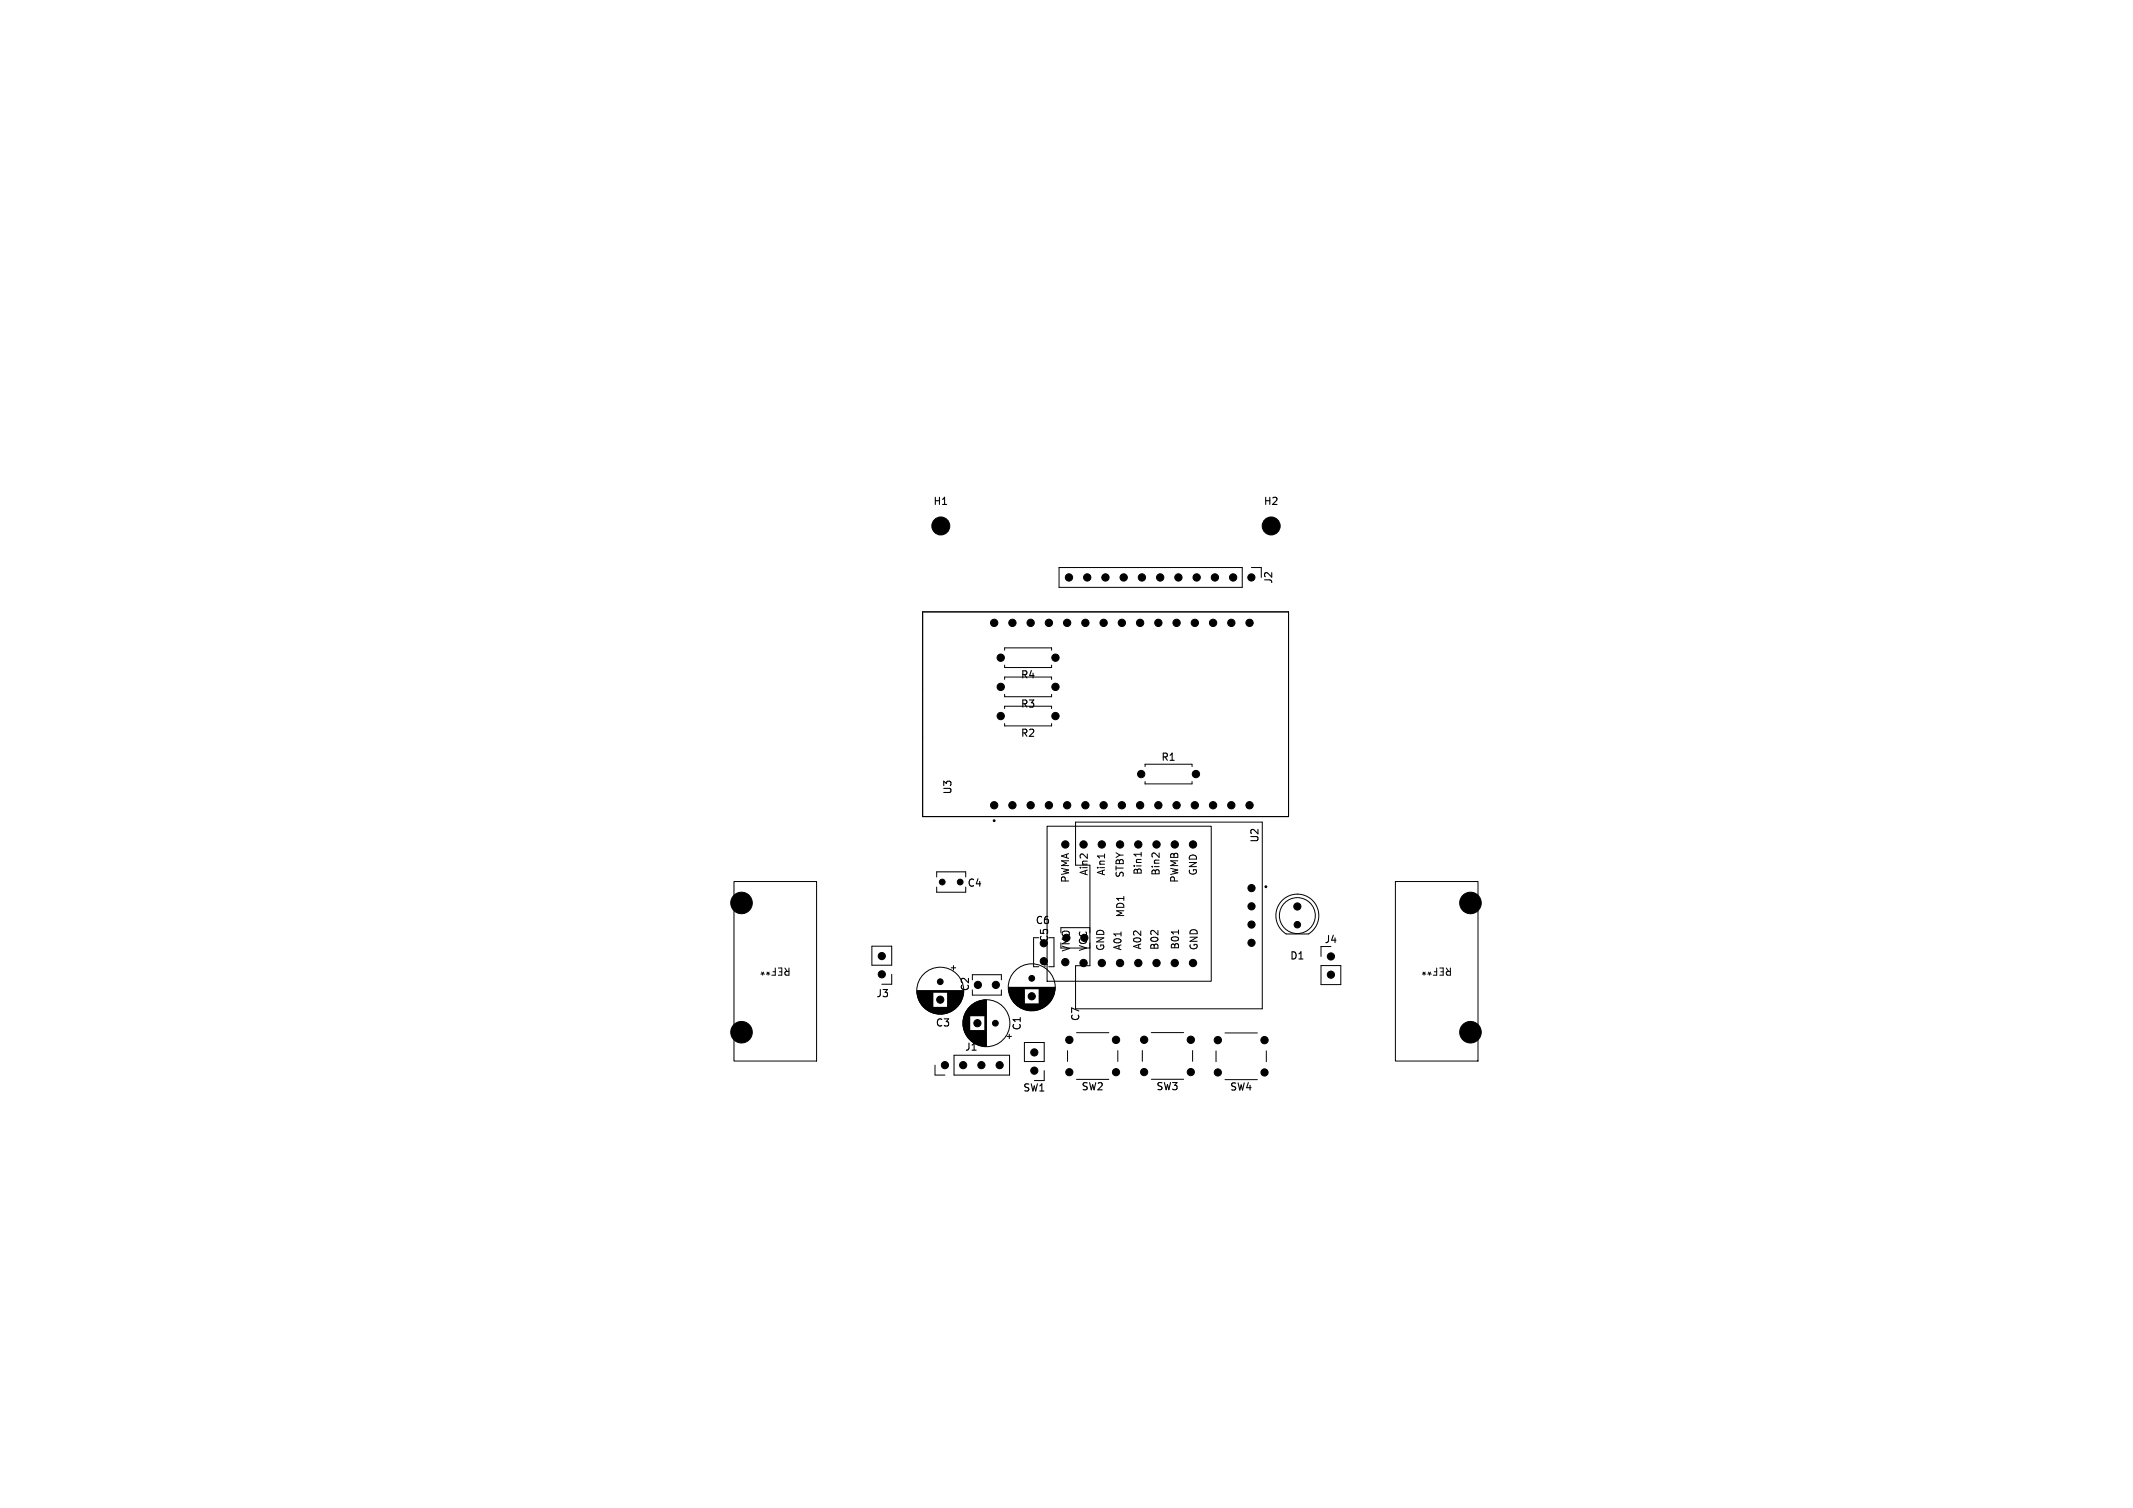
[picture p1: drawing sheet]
<svg xmlns="http://www.w3.org/2000/svg" width="297mm" height="210mm" viewBox="0 0 297 210" stroke-linecap="round" stroke-linejoin="round" font-family="sans-serif">
<defs><g id="words">
<g font-size="1.4">
<text x="129.9" y="70.5">H1</text>
<text x="175.9" y="70.5">H2</text>
<text x="177.3" y="81.4" transform="rotate(-90 177.3 81.4)">J2</text>
<text x="142.1" y="94.7">R4</text>
<text x="142.1" y="98.8">R3</text>
<text x="142.1" y="102.8">R2</text>
<text x="161.6" y="106.2">R1</text>
<text x="132.7" y="110.7" transform="rotate(-90 132.7 110.7)">U3</text>
<text x="175.4" y="117.4" transform="rotate(-90 175.4 117.4)">U2</text>
<text x="134.6" y="123.7">C4</text>
<text x="148.9" y="123" transform="rotate(-90 148.9 123)">PWMA</text>
<text x="151.5" y="122" transform="rotate(-90 151.5 122)">Ain2</text>
<text x="153.9" y="122" transform="rotate(-90 153.9 122)">Ain1</text>
<text x="156.5" y="122.3" transform="rotate(-90 156.5 122.3)">STBY</text>
<text x="159" y="121.9" transform="rotate(-90 159 121.9)">Bin1</text>
<text x="161.5" y="122" transform="rotate(-90 161.5 122)">Bin2</text>
<text x="164.1" y="123" transform="rotate(-90 164.1 123)">PWMB</text>
<text x="166.7" y="122" transform="rotate(-90 166.7 122)">GND</text>
<text x="144.1" y="128.9">C6</text>
<text x="146.1" y="131.3" transform="rotate(-90 146.1 131.3)">C5</text>
<text x="156.7" y="127.8" transform="rotate(-90 156.7 127.8)">MD1</text>
<text x="184.3" y="131.5">J4</text>
<text x="110.1" y="134.6" transform="rotate(-180 110.1 134.6)">REF**</text>
<text x="149" y="132.6" transform="rotate(-90 149 132.6)">VMO</text>
<text x="151.4" y="132.5" transform="rotate(-90 151.4 132.5)">VCC</text>
<text x="153.8" y="132.5" transform="rotate(-90 153.8 132.5)">GND</text>
<text x="156.2" y="132.4" transform="rotate(-90 156.2 132.4)">A01</text>
<text x="159" y="132.3" transform="rotate(-90 159 132.3)">A02</text>
<text x="161.4" y="132.4" transform="rotate(-90 161.4 132.4)">B02</text>
<text x="164.2" y="132.3" transform="rotate(-90 164.2 132.3)">B01</text>
<text x="166.8" y="132.4" transform="rotate(-90 166.8 132.4)">GND</text>
<text x="179.5" y="133.8">D1</text>
<text x="202.2" y="134.6" transform="rotate(-180 202.2 134.6)">REF**</text>
<text x="121.9" y="139.1">J3</text>
<text x="130.2" y="143.2">C3</text>
<text x="135.1" y="138.1" transform="rotate(-90 135.1 138.1)">C2</text>
<text x="142.3" y="143.6" transform="rotate(-90 142.3 143.6)">C1</text>
<text x="150.5" y="142.3" transform="rotate(-90 150.5 142.3)">C7</text>
<text x="134.3" y="146.5">J1</text>
<text x="142.4" y="152.2">SW1</text>
<text x="150.5" y="152">SW2</text>
<text x="160.9" y="152">SW3</text>
<text x="171.2" y="152.1">SW4</text>
</g>
</g></defs>
<g fill="none" stroke="#000" stroke-width=".14">
<path d="M147.5 79h25.5v2.8h-25.5zM174.2 79h1.4v1.4M128.5 85.2h50.9v28.5h-50.9zM139.9 90.6v-.4h6.5v.4M139.9 92.6v.4h6.5v-.4M139.9 94.6v-.3h6.5v.3M139.9 96.7v.3h6.5v-.3M139.9 98.7v-.3h6.5v.3M139.9 100.8v.3h6.5v-.3M145.8 115.1h22.9v21.6h-22.9zM149.8 114.5h26v26h-26v-6h2v-14h-2zM153.8 118.9v.6"/>
<path d="M158.9 118.7v.6M159.4 106.8v-.4h6.6v.4M159.4 108.8v.4h6.6v-.4M160.5 118.8h.3M161.4 118.8v.6M102.2 122.8h11.5v25h-11.5zM121.4 131.8h2.8v2.6h-2.8zM124.2 135.7v1.4h-1.4M127.7 138h6.5M127.7 138.1h6.5M127.7 138.1h6.4M127.7 138.2h6.4"/>
<path d="M127.7 138.2h2.2M127.7 138.3h2.2M127.7 138.4h2.2M127.7 138.5h2.2M127.7 138.6h2.2M127.8 138.6h2.1M127.8 138.7h2.1M127.8 138.8h2.1M127.8 138.9h2.1M127.8 139h2.1M127.9 139h2M127.9 139.1h2"/>
<path d="M127.9 139.2h2M128 139.2h1.9M128 139.3h1.9M128 139.4h1.9M128.1 139.5h1.8M128.1 139.6h1.8M128.2 139.6h1.7M128.2 139.7h1.7M128.2 139.8h1.7M128.3 139.8h1.6M128.3 139.9h1.6M128.4 140h1.5"/>
<path d="M130.4 122.1v-.7h4.1v.7M130.4 123.5v.8h4.1v-.8M132 138.2h2.1M132 138.3h2.1M132 138.4h2.1M132 138.5h2.1M132 138.6h2.1M132 138.7h2.1M132 138.8h2.1M132 138.8h2M132 138.9h2M132 139h2"/>
<path d="M132 139.1h2M132 139.1h1.9M132 139.2h1.9M132 139.3h1.9M132 139.4h1.8M132 139.5h1.8M132 139.6h1.7M132 139.7h1.7M132 139.7h1.6M132 139.8h1.6M132 139.9h1.5M132 140h1.5"/>
<path d="M132.4 134.8h.7M132.8 134.5v.6M135.3 140v1.5M135.3 139.9v1.6M135.4 139.9v1.6M135.4 137.9v.7h4v-.7M135.4 136.5v-.8h4v.8M135.5 139.9v1.6M135.5 139.8v1.7M135.6 139.8v1.7M135.7 139.7v1.8M135.8 139.7v1.8"/>
<path d="M135.8 139.6v1.9M135.9 139.6v1.9M136 139.6v1.9M136 139.5v2M136.1 139.5v2M136.2 139.5v2M136.3 139.4v2.1M136.4 139.4v2.1M136.5 139.4v2.1M136.6 139.4v2.1M136.6 139.3v2.2M136.7 139.3v2.2"/>
<path d="M136.8 139.3v2.2M136.9 139.3v2.2M137 139.3v2.2M137.1 139.3v2.2M137.1 139.3v6.4M137.2 139.3v6.4M137.3 139.3v6.4M140.4 137.5h6.5M140.4 137.6h6.5M140.4 137.7h6.5M140.4 137.7h2.2M140.4 137.8h2.2"/>
<path d="M140.5 137.9h2.1M140.5 138h2.1M140.5 138.1h2.1M140.5 138.2h2.1M140.5 138.3h2.1M140.6 138.4h2M140.6 138.5h2M140.6 138.6h2M140.6 138.7h2M140.7 138.7h1.9M140.7 138.8h1.9M140.7 138.9h1.9"/>
<path d="M140.8 138.9h1.8M140.8 139h1.8M140.8 139.1h1.8M140.9 139.1h1.7M140.9 139.2h1.7M140.9 139.3h1.7M141 139.3h1.6M141 139.4h1.6M141.1 139.4h1.5M141.1 139.5h1.5M141.2 139.6h1.4M141.2 139.7h1.4"/>
<path d="M141.3 139.7h1.3M141.4 139.8h1.2M141.4 139.8h4.5M141.4 139.9h4.5M141.5 139.9h4.3M141.6 140h4.2M144.6 130.6h-.7v4h.7M144.7 138.2h2.1M144.7 138.3h2.1M144.7 138.4h2.1M144.7 138.5h2M144.7 138.6h2"/>
<path d="M144.7 138.7h2M144.7 138.7h1.9M144.7 138.8h1.9M144.7 138.9h1.9M144.7 139h1.8M144.7 139.1h1.8M144.7 139.2h1.7M144.7 139.3h1.7M144.7 139.4h1.6M144.7 139.5h1.5M144.7 139.6h1.4M144.7 139.7h1.4"/>
<path d="M144.7 139.7h1.3M144.7 139.8h1.3M144.7 138.1h2.1M144.7 138h2.2M144.7 137.7h2.2M144.7 137.8h2.2M144.7 137.9h2.2M144.7 139.3h1.6M145.2 134.3h.6M145.5 134v.6M146 130.6h.8v4h-.8M147.7 129.2h4.1"/>
<path d="M147.7 132h4.1M164.1 129.5v.6M178.5 125.4a2.99 2.99 0 0 1 4.5 .3 2.99 2.99 0 0 1-.8 4.4h-3.1a2.99 2.99 0 0 1-.6-4.7zM183.9 134.5h2.8v2.6h-2.8zM183.9 131.8v1.4M194.3 122.8h11.5v25h-11.5zM128.5 140.1h1.4M128.5 140.2h1.4M128.6 140.2h1.3M128.7 140.3h4.5M128.7 140.3h4.4M128.7 140.4h4.4"/>
<path d="M128.8 140.4h4.3M128.8 140.4h4.2M128.9 140.5h4.1M128.9 140.5h4M129 140.6h3.9M129 140.6h3.8M129.1 140.6h3.7M129.1 140.7h3.6M129.2 140.7h3.4M129.3 140.8h3.3M129.3 140.8h3.2M129.4 140.8h3"/>
<path d="M129.5 140.9h2.9M129.6 140.9h2.7M129.7 141h2.5M129.8 141h2.3M129.9 141h2.1M130 141.1h1.9M130.1 141.1h1.6M130.2 148.3v1.4h1.4M130.3 141.2h1.3M130.5 141.2h.8M132 140h1.4M132 140.1h1.4"/>
<path d="M132 140.1h1.3M132 140.2h1.3M132 140.2h1.2M132.8 147h7.8v2.7h-7.8zM134.1 142.1v.8M134.1 141.9v1.2M134.2 141.7v1.6M134.2 141.6v1.8M134.3 141.4v2.2M134.3 141.3v2.4M134.3 141.2v2.6M134.4 141.1v2.7"/>
<path d="M134.4 141.1v2.8M134.5 141v3M134.5 140.9v3.2M134.5 140.8v3.3M134.6 140.8v3.4M134.6 140.7v3.6M134.7 140.7v3.6M134.7 140.6v3.8M134.8 140.5v4M134.9 140.4v4.2M134.9 140.3v4.4M135 140.3v4.4"/>
<path d="M135 140.2v4.6M135.1 140.2v1.3M135.1 143.5v1.3M135.1 140.1v1.4M135.1 143.5v1.4M135.2 140.1v1.4M135.2 143.5v1.4M135.2 140v1.5M135.3 143.5v1.5M135.4 143.5v1.6M135.5 143.5v1.6M135.5 143.5v1.7"/>
<path d="M135.6 143.5v1.7M135.7 143.5v1.8M135.8 143.5v1.8M135.9 143.5v1.9M136 143.5v1.9M136.1 143.5v2M136.2 143.5v2M136.3 143.5v2M136.3 143.5v2.1M136.4 143.5v2.1M136.5 143.5v2.1M136.6 143.5v2.1"/>
<path d="M136.7 143.5v2.2M136.8 143.5v2.2M136.9 143.5v2.2M137 143.5v2.2M137.1 143.5v2.2M140.2 144.3h.6M140.5 144v.6M141.6 140h4.1M141.7 140.1h4M141.7 140.1h3.9M141.8 140.1h3.8M141.8 140.2h3.7"/>
<path d="M141.9 140.2h3.5M141.9 140.3h3.5M142 140.3h3.3M142.1 140.3h3.1M142.2 140.4h3M142.2 140.4h2.9M142.3 140.5h2.7M142.4 140.5h2.5M142.5 140.5h2.3M142.6 140.6h2.1M142.6 145.2h2.8v2.6h-2.8zM142.7 140.6h1.9"/>
<path d="M142.9 140.7h1.6M143 140.7h1.3M143.3 140.7h.8M145.4 149.1v1.4h-1.4M148.6 146.3v1.5M149.9 150.3h4.5M149.9 143.8h4.5M155.6 146.3v1.5M159.1 146.3v1.5M160.3 150.3h4.5M160.3 143.8h4.5M166.1 146.3v1.5"/>
<path d="M169.3 146.4v1.5M170.6 150.4h4.5M170.6 143.9h4.5M176.3 146.4v1.5"/>
<circle cx="130.9" cy="138" r="3.3"/>
<circle cx="143.7" cy="137.5" r="3.3"/>
<circle cx="180.6" cy="127.5" r="2.5"/>
<circle cx="137.3" cy="142.5" r="3.3"/>
</g>
<g fill="none" stroke="#000" stroke-width=".2">
<circle cx="138.4" cy="114.3" r=".1"/>
<circle cx="176.3" cy="123.5" r=".1"/>
</g>
<g fill="#000" stroke="#000" stroke-width=".14">
<circle cx="131" cy="73.2" r="1.25"/>
<circle cx="177" cy="73.2" r="1.25"/>
<circle cx="138.4" cy="86.7" r=".51"/>
<circle cx="139.3" cy="95.7" r=".51"/>
<circle cx="139.3" cy="99.7" r=".51"/>
<circle cx="139.3" cy="91.6" r=".51"/>
<circle cx="141" cy="86.7" r=".51"/>
<circle cx="143.5" cy="86.7" r=".51"/>
<circle cx="146" cy="86.7" r=".51"/>
<circle cx="147" cy="99.7" r=".51"/>
<circle cx="147" cy="91.6" r=".51"/>
<circle cx="147" cy="95.7" r=".51"/>
<circle cx="148.6" cy="86.7" r=".51"/>
<circle cx="148.8" cy="80.4" r=".51"/>
<circle cx="151.1" cy="86.7" r=".51"/>
<circle cx="151.4" cy="80.4" r=".51"/>
<circle cx="153.7" cy="86.7" r=".51"/>
<circle cx="153.9" cy="80.4" r=".51"/>
<circle cx="156.2" cy="86.7" r=".51"/>
<circle cx="156.5" cy="80.4" r=".51"/>
<circle cx="158.7" cy="86.7" r=".51"/>
<circle cx="159" cy="80.4" r=".51"/>
<circle cx="161.3" cy="86.7" r=".51"/>
<circle cx="161.5" cy="80.4" r=".51"/>
<circle cx="163.8" cy="86.7" r=".51"/>
<circle cx="164.1" cy="80.4" r=".51"/>
<circle cx="166.4" cy="86.7" r=".51"/>
<circle cx="166.6" cy="80.4" r=".51"/>
<circle cx="168.9" cy="86.7" r=".51"/>
<circle cx="169.2" cy="80.4" r=".51"/>
<circle cx="171.4" cy="86.7" r=".51"/>
<circle cx="171.7" cy="80.4" r=".51"/>
<circle cx="174" cy="86.7" r=".51"/>
<circle cx="174.2" cy="80.4" r=".5"/>
<circle cx="138.4" cy="112.1" r=".51"/>
<circle cx="141" cy="112.1" r=".51"/>
<circle cx="143.5" cy="112.1" r=".51"/>
<circle cx="146" cy="112.1" r=".51"/>
<circle cx="148.3" cy="117.6" r=".51"/>
<circle cx="148.6" cy="112.1" r=".51"/>
<circle cx="150.9" cy="117.6" r=".51"/>
<circle cx="151.1" cy="112.1" r=".51"/>
<circle cx="153.4" cy="117.6" r=".51"/>
<circle cx="153.7" cy="112.1" r=".51"/>
<circle cx="156" cy="117.6" r=".51"/>
<circle cx="156.2" cy="112.1" r=".51"/>
<circle cx="158.5" cy="117.6" r=".51"/>
<circle cx="158.7" cy="112.1" r=".51"/>
<circle cx="158.9" cy="107.8" r=".51"/>
<circle cx="161" cy="117.6" r=".51"/>
<circle cx="161.3" cy="112.1" r=".51"/>
<circle cx="163.6" cy="117.6" r=".51"/>
<circle cx="163.8" cy="112.1" r=".51"/>
<circle cx="166.1" cy="117.6" r=".51"/>
<circle cx="166.4" cy="112.1" r=".51"/>
<circle cx="166.5" cy="107.8" r=".51"/>
<circle cx="168.9" cy="112.1" r=".51"/>
<circle cx="171.4" cy="112.1" r=".51"/>
<circle cx="174" cy="112.1" r=".51"/>
<circle cx="103.3" cy="125.7" r="1.5"/>
<circle cx="122.8" cy="135.7" r=".5"/>
<circle cx="122.8" cy="133.1" r=".5"/>
<circle cx="130.9" cy="139.2" r=".5"/>
<circle cx="130.9" cy="136.7" r=".4"/>
<circle cx="131.2" cy="122.8" r=".4"/>
<circle cx="133.7" cy="122.8" r=".4"/>
<circle cx="136.2" cy="137.2" r=".5"/>
<circle cx="138.7" cy="137.2" r=".5"/>
<circle cx="143.7" cy="138.7" r=".5"/>
<circle cx="143.7" cy="136.2" r=".4"/>
<circle cx="145.3" cy="131.4" r=".5"/>
<circle cx="145.3" cy="133.9" r=".5"/>
<circle cx="148.3" cy="134" r=".51"/>
<circle cx="150.9" cy="134.1" r=".51"/>
<circle cx="153.4" cy="134.1" r=".51"/>
<circle cx="156" cy="134.1" r=".51"/>
<circle cx="158.5" cy="134.1" r=".51"/>
<circle cx="161" cy="134.1" r=".51"/>
<circle cx="163.6" cy="134.1" r=".51"/>
<circle cx="166.1" cy="134.1" r=".51"/>
<circle cx="174.3" cy="123.7" r=".5"/>
<circle cx="174.3" cy="126.2" r=".5"/>
<circle cx="174.3" cy="128.8" r=".5"/>
<circle cx="174.3" cy="131.3" r=".5"/>
<circle cx="180.6" cy="126.2" r=".5"/>
<circle cx="180.6" cy="128.8" r=".45"/>
<circle cx="185.3" cy="133.2" r=".5"/>
<circle cx="185.3" cy="135.7" r=".5"/>
<circle cx="204.8" cy="125.7" r="1.5"/>
<circle cx="103.3" cy="143.7" r="1.5"/>
<circle cx="131.6" cy="148.3" r=".5"/>
<circle cx="134.1" cy="148.3" r=".5"/>
<circle cx="136.1" cy="142.5" r=".5"/>
<circle cx="136.7" cy="148.3" r=".5"/>
<circle cx="138.6" cy="142.5" r=".4"/>
<circle cx="139.2" cy="148.3" r=".5"/>
<circle cx="144" cy="149.1" r=".5"/>
<circle cx="144" cy="146.6" r=".5"/>
<circle cx="148.9" cy="149.3" r=".5"/>
<circle cx="148.9" cy="144.8" r=".51"/>
<circle cx="155.4" cy="144.8" r=".51"/>
<circle cx="155.4" cy="149.3" r=".5"/>
<circle cx="159.3" cy="144.8" r=".51"/>
<circle cx="159.3" cy="149.3" r=".5"/>
<circle cx="165.8" cy="144.8" r=".51"/>
<circle cx="165.8" cy="149.3" r=".5"/>
<circle cx="169.6" cy="144.9" r=".51"/>
<circle cx="169.6" cy="149.4" r=".5"/>
<circle cx="176.1" cy="144.9" r=".51"/>
<circle cx="176.1" cy="149.4" r=".5"/>
<circle cx="204.8" cy="143.7" r="1.5"/>
</g>
<use href="#words"/>
</svg>
